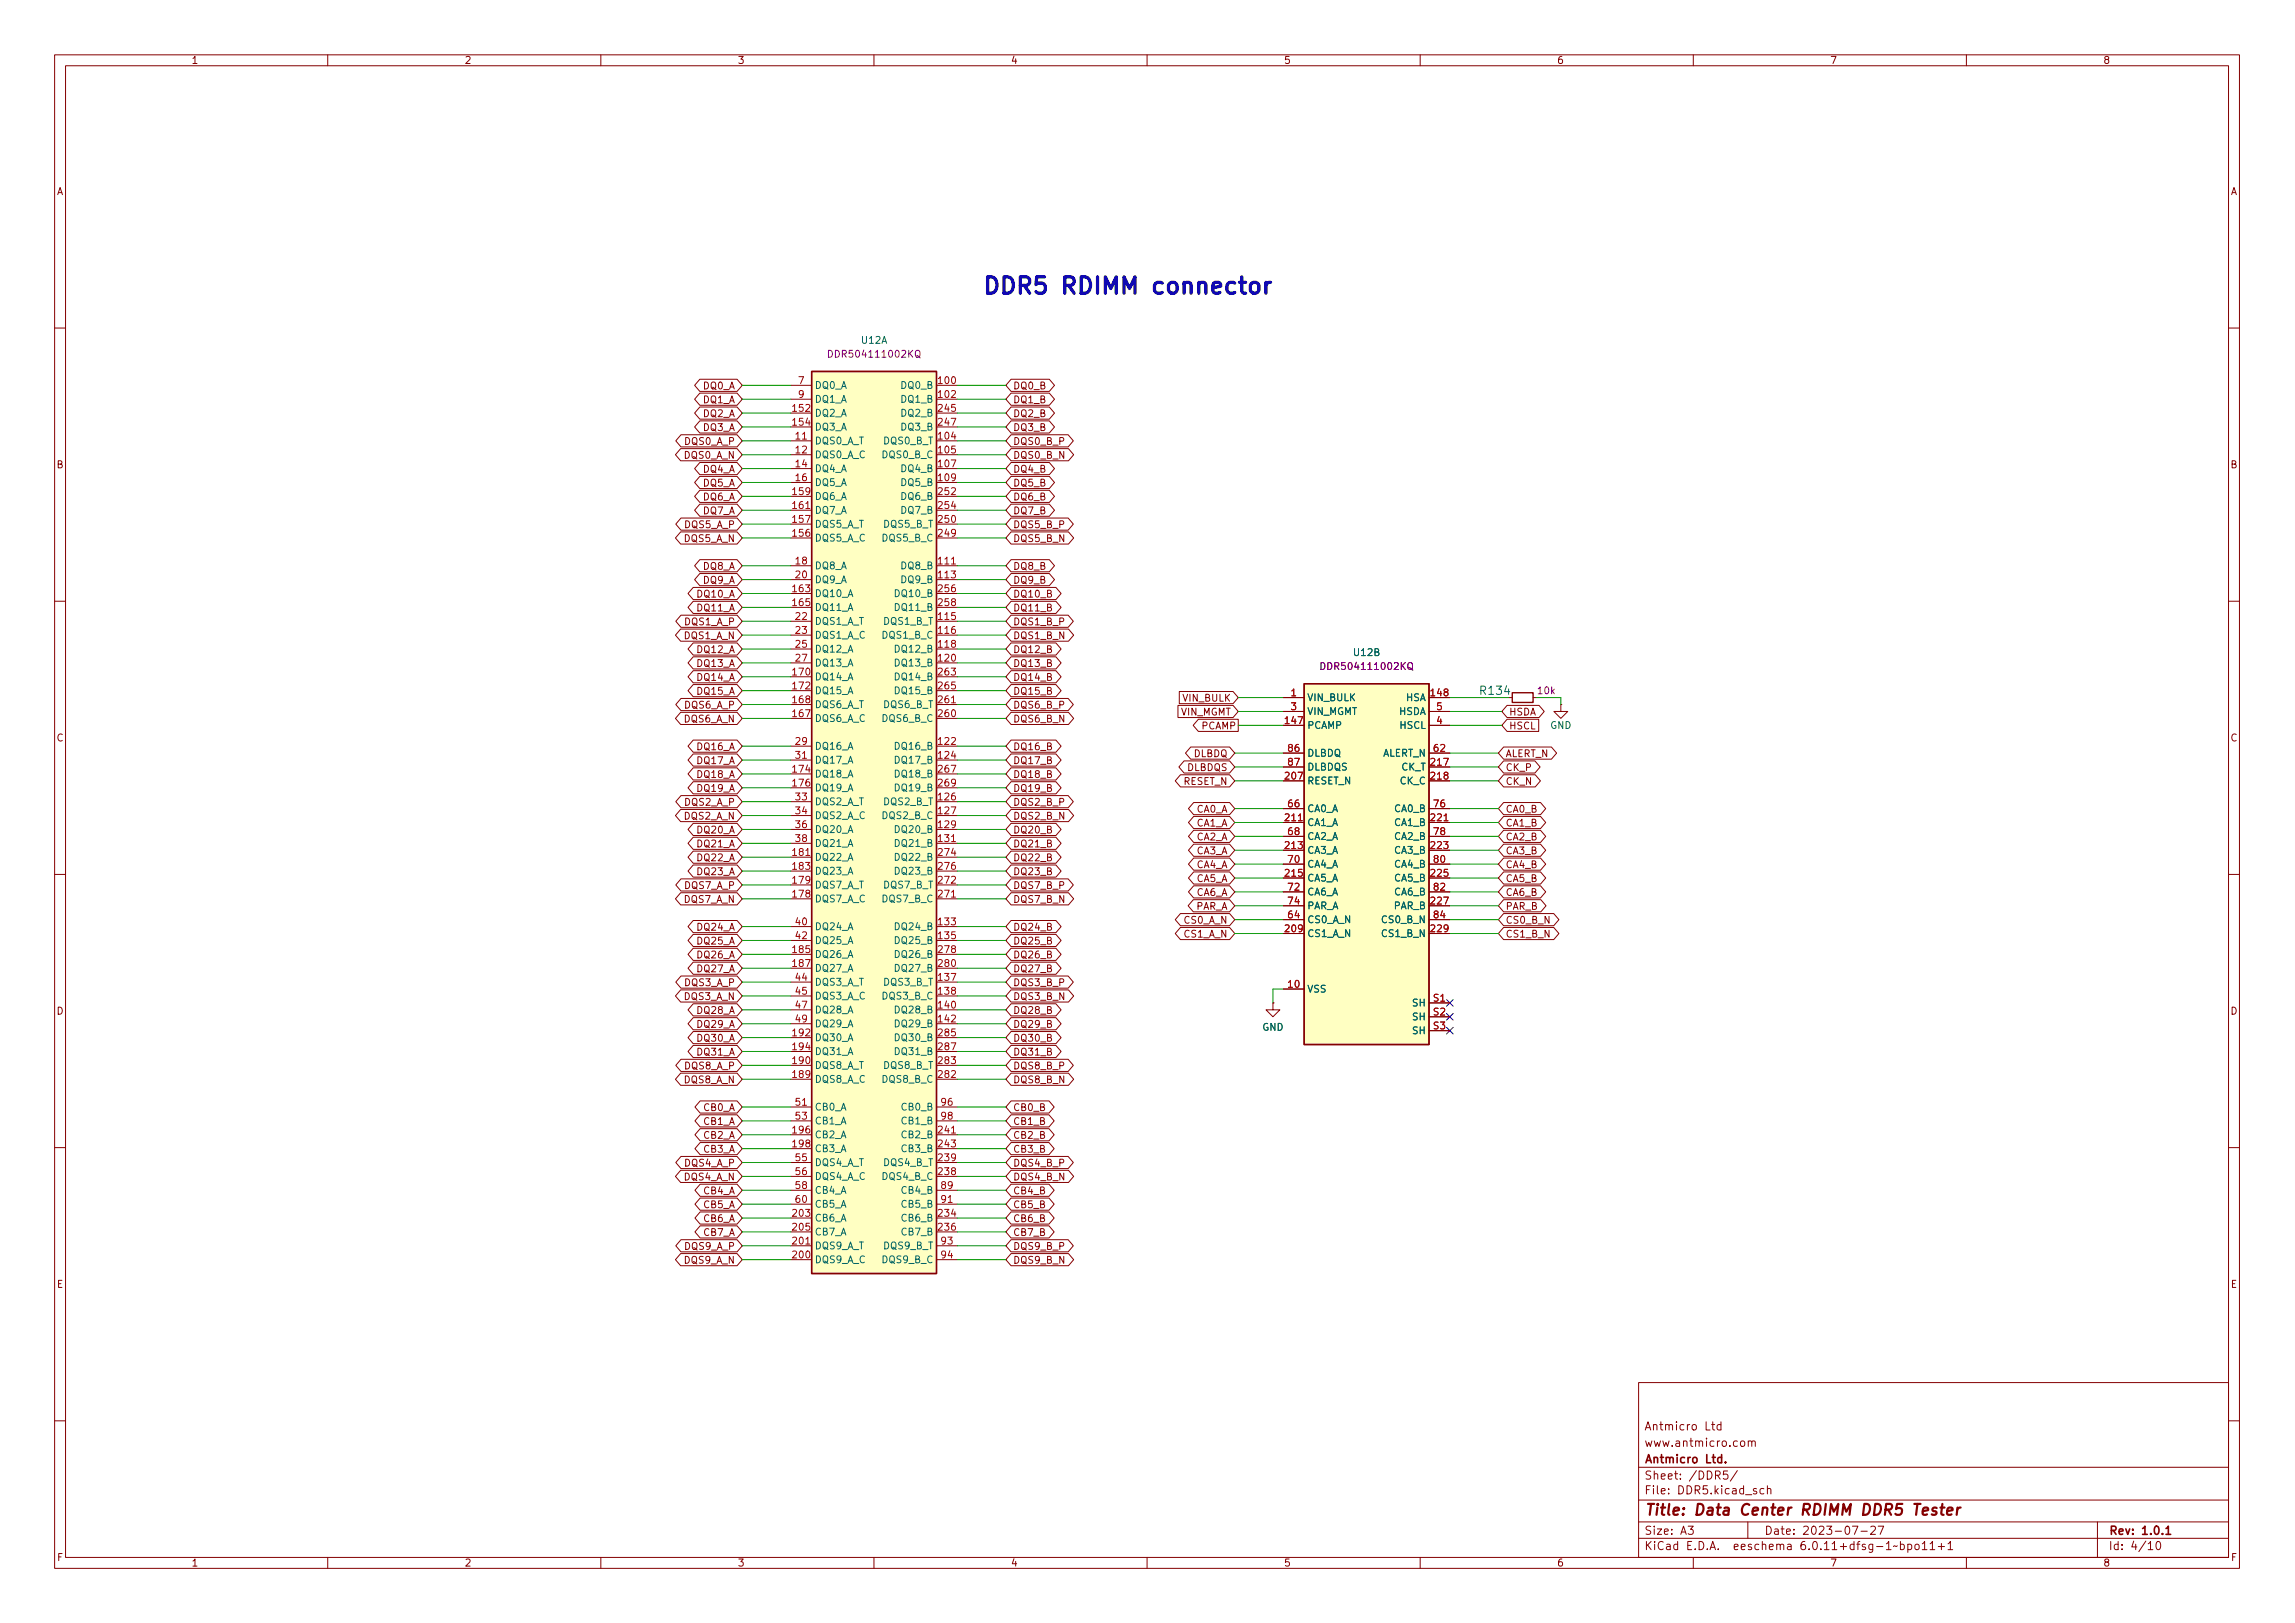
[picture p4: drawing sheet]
<svg xmlns="http://www.w3.org/2000/svg" width="420mm" height="297mm" viewBox="0 0 420 297" stroke-linecap="round" stroke-linejoin="round" font-family="sans-serif">
<defs><g id="words">
<g font-size="4.2" fill="#0000c2">
<text x="179.7" y="53.8">DDR5</text>
<text x="194.4" y="53.8">RDIMM</text>
<text x="211.6" y="53.8">connector</text>
</g>
<g font-size="2.8" fill="#840000">
<text x="301" y="277.9">Title:</text>
<text x="310.2" y="277.9">Data</text>
<text x="318.9" y="277.9">Center</text>
<text x="330.5" y="277.9">RDIMM DDR5</text>
<text x="351.8" y="277.9">Tester</text>
</g>
<text font-size="2.1" fill="#006464" x="270.7" y="127.6">R134</text>
<g font-size="2.1" fill="#840000">
<text x="301" y="262.2">Antmicro</text>
<text x="312.1" y="262.2">Ltd</text>
<text x="301" y="268.2">Antmicro</text>
<text x="301" y="265.2">www.antmicro.com</text>
<text x="312.2" y="268.2">Ltd.</text>
<text x="301" y="273.9">File:</text>
<text x="301" y="271.2">Sheet:</text>
<text x="307.4" y="273.9">DDR5.kicad_sch</text>
<text x="309.2" y="271.2">/DDR5/</text>
<text x="301" y="281.3">Size:</text>
<text x="307.6" y="281.3">A3</text>
<text x="323" y="281.3">Date:</text>
<text x="330" y="281.3">2023-07-27</text>
<text x="386" y="281.3">Rev:</text>
<text x="392.1" y="281.3">1.0.1</text>
<text x="301" y="284.1">KiCad</text>
<text x="308.7" y="284.1">E.D.A.</text>
<text x="317.6" y="284.1">eeschema</text>
<text x="330" y="284.1">6.0.11+dfsg-1~bpo11+1</text>
<text x="386" y="284.1">Id:</text>
<text x="390.1" y="284.1">4/10</text>
</g>
<g font-size="1.8" fill="#840000">
<text x="35" y="12.1">1</text>
<text x="85" y="12.1">2</text>
<text x="135" y="12.1">3</text>
<text x="185" y="12.1">4</text>
<text x="235" y="12.1">5</text>
<text x="285" y="12.1">6</text>
<text x="335" y="12.1">7</text>
<text x="385" y="12.1">8</text>
<text x="10.4" y="36.1">A</text>
<text x="408.4" y="36.1">A</text>
<text x="128.6" y="71.6">DQ0_A</text>
<text x="185.4" y="71.6">DQ0_B</text>
<text x="128.6" y="74.2">DQ1_A</text>
<text x="128.6" y="76.7">DQ2_A</text>
<text x="185.4" y="76.7">DQ2_B</text>
<text x="185.4" y="74.2">DQ1_B</text>
<text x="125.2" y="81.8">DQS0_A_P</text>
<text x="128.6" y="79.3">DQ3_A</text>
<text x="185.4" y="81.8">DQS0_B_P</text>
<text x="185.4" y="79.3">DQ3_B</text>
<text x="10.3" y="86.1">B</text>
<text x="125.1" y="84.3">DQS0_A_N</text>
<text x="128.6" y="89.4">DQ5_A</text>
<text x="128.6" y="86.9">DQ4_A</text>
<text x="185.4" y="89.4">DQ5_B</text>
<text x="185.4" y="84.3">DQS0_B_N</text>
<text x="185.4" y="86.9">DQ4_B</text>
<text x="408.3" y="86.1">B</text>
<text x="128.6" y="92">DQ6_A</text>
<text x="128.6" y="94.5">DQ7_A</text>
<text x="185.4" y="92">DQ6_B</text>
<text x="185.4" y="94.5">DQ7_B</text>
<text x="125.1" y="99.6">DQS5_A_N</text>
<text x="125.2" y="97">DQS5_A_P</text>
<text x="185.4" y="97">DQS5_B_P</text>
<text x="185.4" y="99.6">DQS5_B_N</text>
<text x="128.6" y="107.2">DQ9_A</text>
<text x="128.6" y="104.7">DQ8_A</text>
<text x="185.4" y="107.2">DQ9_B</text>
<text x="185.4" y="104.7">DQ8_B</text>
<text x="127.4" y="109.7">DQ10_A</text>
<text x="127.4" y="112.3">DQ11_A</text>
<text x="185.4" y="112.3">DQ11_B</text>
<text x="185.4" y="109.7">DQ10_B</text>
<text x="125.1" y="117.4">DQS1_A_N</text>
<text x="125.2" y="114.8">DQS1_A_P</text>
<text x="127.4" y="119.9">DQ12_A</text>
<text x="185.4" y="117.4">DQS1_B_N</text>
<text x="185.4" y="119.9">DQ12_B</text>
<text x="185.4" y="114.8">DQS1_B_P</text>
<text x="127.4" y="122.4">DQ13_A</text>
<text x="127.4" y="125">DQ14_A</text>
<text x="185.4" y="125">DQ14_B</text>
<text x="185.4" y="122.4">DQ13_B</text>
<text x="125.2" y="130.1">DQS6_A_P</text>
<text x="127.4" y="127.5">DQ15_A</text>
<text x="185.4" y="127.5">DQ15_B</text>
<text x="185.4" y="130.1">DQS6_B_P</text>
<text x="216.1" y="131.3">VIN_MGMT</text>
<text x="216.4" y="128.8">VIN_BULK</text>
<text x="276.2" y="131.3">HSDA</text>
<text x="10.3" y="136.1">C</text>
<text x="125.1" y="132.6">DQS6_A_N</text>
<text x="127.4" y="137.7">DQ16_A</text>
<text x="185.4" y="132.6">DQS6_B_N</text>
<text x="185.4" y="137.7">DQ16_B</text>
<text x="219.9" y="133.9">PCAMP</text>
<text x="276.2" y="133.9">HSCL</text>
<text x="408.3" y="136.1">C</text>
<text x="127.4" y="140.2">DQ17_A</text>
<text x="127.4" y="142.8">DQ18_A</text>
<text x="185.4" y="140.2">DQ17_B</text>
<text x="185.4" y="142.8">DQ18_B</text>
<text x="217.3" y="141.5">DLBDQS</text>
<text x="218.5" y="138.9">DLBDQ</text>
<text x="275.6" y="138.9">ALERT_N</text>
<text x="275.6" y="141.5">CK_P</text>
<text x="125.2" y="147.8">DQS2_A_P</text>
<text x="127.4" y="145.3">DQ19_A</text>
<text x="185.4" y="147.8">DQS2_B_P</text>
<text x="185.4" y="145.3">DQ19_B</text>
<text x="216.6" y="144">RESET_N</text>
<text x="219" y="149.1">CA0_A</text>
<text x="275.6" y="144">CK_N</text>
<text x="275.6" y="149.1">CA0_B</text>
<text x="125.1" y="150.4">DQS2_A_N</text>
<text x="127.4" y="152.9">DQ20_A</text>
<text x="127.4" y="155.5">DQ21_A</text>
<text x="185.4" y="155.5">DQ21_B</text>
<text x="185.4" y="152.9">DQ20_B</text>
<text x="185.4" y="150.4">DQS2_B_N</text>
<text x="219" y="151.6">CA1_A</text>
<text x="219" y="154.2">CA2_A</text>
<text x="275.6" y="151.6">CA1_B</text>
<text x="275.6" y="154.2">CA2_B</text>
<text x="127.4" y="158">DQ22_A</text>
<text x="127.4" y="160.5">DQ23_A</text>
<text x="185.4" y="160.5">DQ23_B</text>
<text x="185.4" y="158">DQ22_B</text>
<text x="219" y="161.8">CA5_A</text>
<text x="219" y="156.7">CA3_A</text>
<text x="219" y="159.3">CA4_A</text>
<text x="275.6" y="156.7">CA3_B</text>
<text x="275.6" y="159.3">CA4_B</text>
<text x="275.6" y="161.8">CA5_B</text>
<text x="125.1" y="165.6">DQS7_A_N</text>
<text x="125.2" y="163.1">DQS7_A_P</text>
<text x="185.4" y="163.1">DQS7_B_P</text>
<text x="185.4" y="165.6">DQS7_B_N</text>
<text x="219" y="166.9">PAR_A</text>
<text x="219" y="164.3">CA6_A</text>
<text x="275.6" y="164.3">CA6_B</text>
<text x="275.6" y="166.9">PAR_B</text>
<text x="127.4" y="170.7">DQ24_A</text>
<text x="127.4" y="173.2">DQ25_A</text>
<text x="185.4" y="170.7">DQ24_B</text>
<text x="185.4" y="173.2">DQ25_B</text>
<text x="216.6" y="172">CS1_A_N</text>
<text x="216.6" y="169.4">CS0_A_N</text>
<text x="275.6" y="169.4">CS0_B_N</text>
<text x="275.6" y="172">CS1_B_N</text>
<text x="127.4" y="175.8">DQ26_A</text>
<text x="127.4" y="178.3">DQ27_A</text>
<text x="185.4" y="175.8">DQ26_B</text>
<text x="185.4" y="178.3">DQ27_B</text>
<text x="125.1" y="183.4">DQS3_A_N</text>
<text x="125.2" y="180.9">DQS3_A_P</text>
<text x="127.4" y="185.9">DQ28_A</text>
<text x="185.4" y="183.4">DQS3_B_N</text>
<text x="185.4" y="180.9">DQS3_B_P</text>
<text x="185.4" y="185.9">DQ28_B</text>
<text x="10.3" y="186.1">D</text>
<text x="127.4" y="188.5">DQ29_A</text>
<text x="127.4" y="191">DQ30_A</text>
<text x="185.4" y="188.5">DQ29_B</text>
<text x="185.4" y="191">DQ30_B</text>
<text x="408.3" y="186.1">D</text>
<text x="125.2" y="196.1">DQS8_A_P</text>
<text x="127.4" y="193.6">DQ31_A</text>
<text x="185.4" y="193.6">DQ31_B</text>
<text x="185.4" y="196.1">DQS8_B_P</text>
<text x="125.1" y="198.6">DQS8_A_N</text>
<text x="128.7" y="203.7">CB0_A</text>
<text x="185.4" y="198.6">DQS8_B_N</text>
<text x="185.4" y="203.7">CB0_B</text>
<text x="128.7" y="206.3">CB1_A</text>
<text x="128.7" y="208.8">CB2_A</text>
<text x="185.4" y="208.8">CB2_B</text>
<text x="185.4" y="206.3">CB1_B</text>
<text x="125.2" y="213.9">DQS4_A_P</text>
<text x="128.7" y="211.3">CB3_A</text>
<text x="185.4" y="213.9">DQS4_B_P</text>
<text x="185.4" y="211.3">CB3_B</text>
<text x="125.1" y="216.4">DQS4_A_N</text>
<text x="128.7" y="221.5">CB5_A</text>
<text x="128.7" y="219">CB4_A</text>
<text x="185.4" y="216.4">DQS4_B_N</text>
<text x="185.4" y="219">CB4_B</text>
<text x="185.4" y="221.5">CB5_B</text>
<text x="128.7" y="226.6">CB7_A</text>
<text x="128.7" y="224">CB6_A</text>
<text x="185.4" y="224">CB6_B</text>
<text x="185.4" y="226.6">CB7_B</text>
<text x="125.1" y="231.7">DQS9_A_N</text>
<text x="125.2" y="229.1">DQS9_A_P</text>
<text x="185.4" y="229.1">DQS9_B_P</text>
<text x="185.4" y="231.7">DQS9_B_N</text>
<text x="10.3" y="236.1">E</text>
<text x="408.3" y="236.1">E</text>
<text x="10.4" y="286.1">F</text>
<text x="35" y="287.1">1</text>
<text x="85" y="287.1">2</text>
<text x="135" y="287.1">3</text>
<text x="185" y="287.1">4</text>
<text x="235" y="287.1">5</text>
<text x="285" y="287.1">6</text>
<text x="335" y="287.1">7</text>
<text x="385" y="287.1">8</text>
<text x="408.4" y="286.1">F</text>
</g>
<g font-size="1.8" fill="#840084">
<text x="151.3" y="65.8">DDR504111002KQ</text>
<text x="241.5" y="123">DDR504111002KQ</text>
<text x="281.3" y="127.4">10k</text>
</g>
<g font-size="1.8" fill="#006464">
<text x="157.5" y="63.3">U12A</text>
<text x="149.1" y="71.5">DQ0_A</text>
<text x="164.7" y="71.5">DQ0_B</text>
<text x="149.1" y="76.6">DQ2_A</text>
<text x="149.1" y="74.1">DQ1_A</text>
<text x="164.7" y="74.1">DQ1_B</text>
<text x="164.7" y="76.6">DQ2_B</text>
<text x="149.1" y="81.7">DQS0_A_T</text>
<text x="149.1" y="79.2">DQ3_A</text>
<text x="161.6" y="81.7">DQS0_B_T</text>
<text x="164.7" y="79.2">DQ3_B</text>
<text x="149.1" y="84.2">DQS0_A_C</text>
<text x="149.1" y="86.8">DQ4_A</text>
<text x="149.1" y="89.3">DQ5_A</text>
<text x="161.3" y="84.2">DQS0_B_C</text>
<text x="164.7" y="86.8">DQ4_B</text>
<text x="164.7" y="89.3">DQ5_B</text>
<text x="149.1" y="91.9">DQ6_A</text>
<text x="149.1" y="94.4">DQ7_A</text>
<text x="164.7" y="91.9">DQ6_B</text>
<text x="164.7" y="94.4">DQ7_B</text>
<text x="149.1" y="99.5">DQS5_A_C</text>
<text x="149.1" y="96.9">DQS5_A_T</text>
<text x="161.3" y="99.5">DQS5_B_C</text>
<text x="161.6" y="96.9">DQS5_B_T</text>
<text x="149.1" y="104.6">DQ8_A</text>
<text x="149.1" y="107.1">DQ9_A</text>
<text x="164.7" y="104.6">DQ8_B</text>
<text x="164.7" y="107.1">DQ9_B</text>
<text x="149.1" y="109.6">DQ10_A</text>
<text x="149.1" y="112.2">DQ11_A</text>
<text x="163.5" y="109.6">DQ10_B</text>
<text x="163.5" y="112.2">DQ11_B</text>
<text x="149.1" y="114.7">DQS1_A_T</text>
<text x="149.1" y="117.3">DQS1_A_C</text>
<text x="149.1" y="119.8">DQ12_A</text>
<text x="161.3" y="117.3">DQS1_B_C</text>
<text x="161.6" y="114.7">DQS1_B_T</text>
<text x="163.5" y="119.8">DQ12_B</text>
<text x="149.1" y="124.9">DQ14_A</text>
<text x="149.1" y="122.3">DQ13_A</text>
<text x="163.5" y="122.3">DQ13_B</text>
<text x="163.5" y="124.9">DQ14_B</text>
<text x="247.6" y="120.4">U12B</text>
<text x="149.1" y="130">DQS6_A_T</text>
<text x="149.1" y="127.4">DQ15_A</text>
<text x="161.6" y="130">DQS6_B_T</text>
<text x="163.5" y="127.4">DQ15_B</text>
<text x="239.3" y="128.7">VIN_BULK</text>
<text x="239.3" y="131.2">VIN_MGMT</text>
<text x="256.1" y="131.2">HSDA</text>
<text x="257.3" y="128.7">HSA</text>
<text x="149.1" y="132.5">DQS6_A_C</text>
<text x="149.1" y="137.6">DQ16_A</text>
<text x="161.3" y="132.5">DQS6_B_C</text>
<text x="163.5" y="137.6">DQ16_B</text>
<text x="239.3" y="133.8">PCAMP</text>
<text x="256.1" y="133.8">HSCL</text>
<text x="283.7" y="133.8">GND</text>
<text x="149.1" y="142.7">DQ18_A</text>
<text x="149.1" y="140.1">DQ17_A</text>
<text x="163.5" y="140.1">DQ17_B</text>
<text x="163.5" y="142.7">DQ18_B</text>
<text x="239.3" y="143.9">RESET_N</text>
<text x="239.3" y="138.9">DLBDQ</text>
<text x="239.3" y="141.4">DLBDQS</text>
<text x="253.2" y="138.9">ALERT_N</text>
<text x="256.2" y="143.9">CK_C</text>
<text x="256.5" y="141.4">CK_T</text>
<text x="149.1" y="145.2">DQ19_A</text>
<text x="149.1" y="147.7">DQS2_A_T</text>
<text x="161.6" y="147.7">DQS2_B_T</text>
<text x="163.5" y="145.2">DQ19_B</text>
<text x="239.3" y="149">CA0_A</text>
<text x="255.2" y="149">CA0_B</text>
<text x="149.1" y="150.3">DQS2_A_C</text>
<text x="149.1" y="152.8">DQ20_A</text>
<text x="149.1" y="155.4">DQ21_A</text>
<text x="161.3" y="150.3">DQS2_B_C</text>
<text x="163.5" y="152.8">DQ20_B</text>
<text x="163.5" y="155.4">DQ21_B</text>
<text x="239.3" y="151.6">CA1_A</text>
<text x="239.3" y="154.1">CA2_A</text>
<text x="255.2" y="151.6">CA1_B</text>
<text x="255.2" y="154.1">CA2_B</text>
<text x="149.1" y="157.9">DQ22_A</text>
<text x="149.1" y="160.4">DQ23_A</text>
<text x="163.5" y="157.9">DQ22_B</text>
<text x="163.5" y="160.4">DQ23_B</text>
<text x="239.3" y="156.6">CA3_A</text>
<text x="239.3" y="161.7">CA5_A</text>
<text x="239.3" y="159.2">CA4_A</text>
<text x="255.2" y="156.6">CA3_B</text>
<text x="255.2" y="161.7">CA5_B</text>
<text x="255.2" y="159.2">CA4_B</text>
<text x="149.1" y="165.5">DQS7_A_C</text>
<text x="149.1" y="163">DQS7_A_T</text>
<text x="161.3" y="165.5">DQS7_B_C</text>
<text x="161.6" y="163">DQS7_B_T</text>
<text x="239.3" y="164.3">CA6_A</text>
<text x="239.3" y="166.8">PAR_A</text>
<text x="255.1" y="166.8">PAR_B</text>
<text x="255.2" y="164.3">CA6_B</text>
<text x="149.1" y="170.6">DQ24_A</text>
<text x="149.1" y="173.1">DQ25_A</text>
<text x="163.5" y="170.6">DQ24_B</text>
<text x="163.5" y="173.1">DQ25_B</text>
<text x="239.3" y="171.9">CS1_A_N</text>
<text x="239.3" y="169.3">CS0_A_N</text>
<text x="252.7" y="171.9">CS1_B_N</text>
<text x="252.7" y="169.3">CS0_B_N</text>
<text x="149.1" y="175.7">DQ26_A</text>
<text x="149.1" y="178.2">DQ27_A</text>
<text x="163.5" y="175.7">DQ26_B</text>
<text x="163.5" y="178.2">DQ27_B</text>
<text x="149.1" y="180.8">DQS3_A_T</text>
<text x="149.1" y="183.3">DQS3_A_C</text>
<text x="149.1" y="185.8">DQ28_A</text>
<text x="161.3" y="183.3">DQS3_B_C</text>
<text x="161.6" y="180.8">DQS3_B_T</text>
<text x="163.5" y="185.8">DQ28_B</text>
<text x="239.3" y="182">VSS</text>
<text x="258.4" y="184.6">SH</text>
<text x="149.1" y="190.9">DQ30_A</text>
<text x="149.1" y="188.4">DQ29_A</text>
<text x="163.5" y="188.4">DQ29_B</text>
<text x="163.5" y="190.9">DQ30_B</text>
<text x="231" y="189">GND</text>
<text x="258.4" y="187.1">SH</text>
<text x="258.4" y="189.7">SH</text>
<text x="149.1" y="196">DQS8_A_T</text>
<text x="149.1" y="193.5">DQ31_A</text>
<text x="161.6" y="196">DQS8_B_T</text>
<text x="163.5" y="193.5">DQ31_B</text>
<text x="149.1" y="198.5">DQS8_A_C</text>
<text x="149.1" y="203.6">CB0_A</text>
<text x="161.3" y="198.5">DQS8_B_C</text>
<text x="164.8" y="203.6">CB0_B</text>
<text x="149.1" y="208.7">CB2_A</text>
<text x="149.1" y="206.2">CB1_A</text>
<text x="164.8" y="208.7">CB2_B</text>
<text x="164.8" y="206.2">CB1_B</text>
<text x="149.1" y="211.2">CB3_A</text>
<text x="149.1" y="213.8">DQS4_A_T</text>
<text x="161.6" y="213.8">DQS4_B_T</text>
<text x="164.8" y="211.2">CB3_B</text>
<text x="149.1" y="216.3">DQS4_A_C</text>
<text x="149.1" y="218.9">CB4_A</text>
<text x="149.1" y="221.4">CB5_A</text>
<text x="161.3" y="216.3">DQS4_B_C</text>
<text x="164.8" y="218.9">CB4_B</text>
<text x="164.8" y="221.4">CB5_B</text>
<text x="149.1" y="223.9">CB6_A</text>
<text x="149.1" y="226.5">CB7_A</text>
<text x="164.8" y="223.9">CB6_B</text>
<text x="164.8" y="226.5">CB7_B</text>
<text x="149.1" y="231.6">DQS9_A_C</text>
<text x="149.1" y="229">DQS9_A_T</text>
<text x="161.3" y="231.6">DQS9_B_C</text>
<text x="161.6" y="229">DQS9_B_T</text>
</g>
<g font-size="1.8" fill="#a90000">
<text x="146" y="70.3">7</text>
<text x="171.5" y="70.3">100</text>
<text x="144.8" y="75.3">152</text>
<text x="144.8" y="77.9">154</text>
<text x="146" y="72.8">9</text>
<text x="171.5" y="72.8">102</text>
<text x="171.5" y="75.3">245</text>
<text x="171.5" y="77.9">247</text>
<text x="145.4" y="80.4">11</text>
<text x="145.4" y="83">12</text>
<text x="171.5" y="80.4">104</text>
<text x="171.5" y="83">105</text>
<text x="145.4" y="85.5">14</text>
<text x="145.4" y="88">16</text>
<text x="171.5" y="85.5">107</text>
<text x="171.5" y="88">109</text>
<text x="144.8" y="95.7">157</text>
<text x="144.8" y="90.6">159</text>
<text x="144.8" y="93.1">161</text>
<text x="171.5" y="95.7">250</text>
<text x="171.5" y="90.6">252</text>
<text x="171.5" y="93.1">254</text>
<text x="144.8" y="98.2">156</text>
<text x="171.5" y="98.2">249</text>
<text x="145.4" y="103.3">18</text>
<text x="145.4" y="105.8">20</text>
<text x="171.5" y="103.3">111</text>
<text x="171.5" y="105.8">113</text>
<text x="144.8" y="108.4">163</text>
<text x="144.8" y="110.9">165</text>
<text x="145.4" y="113.4">22</text>
<text x="171.5" y="113.4">115</text>
<text x="171.5" y="108.4">256</text>
<text x="171.5" y="110.9">258</text>
<text x="145.4" y="116">23</text>
<text x="145.4" y="118.5">25</text>
<text x="171.5" y="116">116</text>
<text x="171.5" y="118.5">118</text>
<text x="144.8" y="123.6">170</text>
<text x="145.4" y="121.1">27</text>
<text x="171.5" y="121.1">120</text>
<text x="171.5" y="123.6">263</text>
<text x="144.8" y="131.2">167</text>
<text x="144.8" y="128.7">168</text>
<text x="144.8" y="126.1">172</text>
<text x="171.5" y="131.2">260</text>
<text x="171.5" y="128.7">261</text>
<text x="171.5" y="126.1">265</text>
<text x="236.2" y="127.4">1</text>
<text x="236.2" y="130">3</text>
<text x="261.6" y="127.4">148</text>
<text x="262.8" y="130">5</text>
<text x="145.4" y="136.3">29</text>
<text x="171.5" y="136.3">122</text>
<text x="235" y="132.5">147</text>
<text x="235.6" y="137.6">86</text>
<text x="262.2" y="137.6">62</text>
<text x="262.8" y="132.5">4</text>
<text x="144.8" y="141.4">174</text>
<text x="144.8" y="143.9">176</text>
<text x="145.4" y="138.8">31</text>
<text x="171.5" y="138.8">124</text>
<text x="171.5" y="141.4">267</text>
<text x="171.5" y="143.9">269</text>
<text x="235" y="142.7">207</text>
<text x="235.6" y="140.1">87</text>
<text x="261.6" y="140.1">217</text>
<text x="261.6" y="142.7">218</text>
<text x="145.4" y="146.5">33</text>
<text x="145.4" y="149">34</text>
<text x="171.5" y="146.5">126</text>
<text x="171.5" y="149">127</text>
<text x="235.6" y="147.7">66</text>
<text x="262.2" y="147.7">76</text>
<text x="145.4" y="151.5">36</text>
<text x="145.4" y="154.1">38</text>
<text x="171.5" y="151.5">129</text>
<text x="171.5" y="154.1">131</text>
<text x="235" y="150.3">211</text>
<text x="235" y="155.4">213</text>
<text x="235.6" y="152.8">68</text>
<text x="261.6" y="150.3">221</text>
<text x="261.6" y="155.4">223</text>
<text x="262.2" y="152.8">78</text>
<text x="144.8" y="161.7">179</text>
<text x="144.8" y="156.6">181</text>
<text x="144.8" y="159.2">183</text>
<text x="171.5" y="161.7">272</text>
<text x="171.5" y="156.6">274</text>
<text x="171.5" y="159.2">276</text>
<text x="235" y="160.4">215</text>
<text x="235.6" y="157.9">70</text>
<text x="261.6" y="160.4">225</text>
<text x="262.2" y="157.9">80</text>
<text x="144.8" y="164.2">178</text>
<text x="171.5" y="164.2">271</text>
<text x="235.6" y="163">72</text>
<text x="235.6" y="165.5">74</text>
<text x="261.6" y="165.5">227</text>
<text x="262.2" y="163">82</text>
<text x="145.4" y="169.3">40</text>
<text x="145.4" y="171.9">42</text>
<text x="171.5" y="169.3">133</text>
<text x="171.5" y="171.9">135</text>
<text x="235" y="170.6">209</text>
<text x="235.6" y="168.1">64</text>
<text x="261.6" y="170.6">229</text>
<text x="262.2" y="168.1">84</text>
<text x="144.8" y="174.4">185</text>
<text x="144.8" y="176.9">187</text>
<text x="145.4" y="179.5">44</text>
<text x="171.5" y="179.5">137</text>
<text x="171.5" y="174.4">278</text>
<text x="171.5" y="176.9">280</text>
<text x="145.4" y="182">45</text>
<text x="145.4" y="184.6">47</text>
<text x="171.5" y="182">138</text>
<text x="171.5" y="184.6">140</text>
<text x="235.6" y="180.8">10</text>
<text x="262.2" y="183.3">S1</text>
<text x="262.2" y="185.8">S2</text>
<text x="144.8" y="189.6">192</text>
<text x="145.4" y="187.1">49</text>
<text x="171.5" y="187.1">142</text>
<text x="171.5" y="189.6">285</text>
<text x="262.2" y="188.4">S3</text>
<text x="144.8" y="197.3">189</text>
<text x="144.8" y="194.7">190</text>
<text x="144.8" y="192.2">194</text>
<text x="171.5" y="197.3">282</text>
<text x="171.5" y="194.7">283</text>
<text x="171.5" y="192.2">287</text>
<text x="145.4" y="202.3">51</text>
<text x="172.1" y="202.3">96</text>
<text x="144.8" y="207.4">196</text>
<text x="144.8" y="210">198</text>
<text x="145.4" y="204.9">53</text>
<text x="171.5" y="207.4">241</text>
<text x="171.5" y="210">243</text>
<text x="172.1" y="204.9">98</text>
<text x="145.4" y="212.5">55</text>
<text x="145.4" y="215">56</text>
<text x="171.5" y="215">238</text>
<text x="171.5" y="212.5">239</text>
<text x="145.4" y="217.6">58</text>
<text x="145.4" y="220.1">60</text>
<text x="172.1" y="217.6">89</text>
<text x="172.1" y="220.1">91</text>
<text x="144.8" y="227.7">201</text>
<text x="144.8" y="222.7">203</text>
<text x="144.8" y="225.2">205</text>
<text x="171.5" y="222.7">234</text>
<text x="171.5" y="225.2">236</text>
<text x="172.1" y="227.7">93</text>
<text x="144.8" y="230.3">200</text>
<text x="172.1" y="230.3">94</text>
</g>
</g></defs>
<g fill="none" stroke="#840000" stroke-width=".18">
<path d="M10 10h400v277h-400zM12 12h396v273h-396zM60 10v2M110 10v2M160 10v2M210 10v2M260 10v2M310 10v2M360 10v2M10 60h2M124.7 79.6h10.2l1 1.1-1 1.1h-10.2l-1-1.1zM128.1 77h6.8l1 1.1-1 1.2h-6.8l-.9-1.2z"/>
<path d="M128.1 72h6.8l1 1.1-1 1.1h-6.8l-.9-1.1zM128.1 69.4h6.8l1 1.1-1 1.1h-6.8l-.9-1.1zM128.1 74.5h6.8l1 1.1-1 1.1h-6.8l-.9-1.1zM144.8 70.5h3.8M144.8 73.1h3.8M144.8 75.6h3.8M144.8 78.1h3.8M171.4 70.5h3.9M171.4 73.1h3.9M171.4 75.6h3.9M171.4 78.1h3.9M185.1 74.5h7l1 1.1-1 1.1h-7l-1-1.1z"/>
<path d="M185.1 72h7l1 1.1-1 1.1h-7l-1-1.1zM185.1 79.6h10.5l.9 1.1-.9 1.1h-10.5l-1-1.1zM185.1 77h7l1 1.1-1 1.2h-7l-1-1.2zM185.1 69.4h7l1 1.1-1 1.1h-7l-1-1.1zM408 60h2M124.6 97.4h10.3l1 1.1-1 1.1h-10.3l-.9-1.1zM124.6 82.1h10.3l1 1.1-1 1.1h-10.3l-.9-1.1zM124.7 94.8h10.2l1 1.1-1 1.1h-10.2l-1-1.1zM128.1 89.7h6.8l1 1.1-1 1.2h-6.8l-.9-1.2zM128.1 92.3h6.8l1 1.1-1 1.1h-6.8l-.9-1.1zM128.1 87.2h6.8l1 1.1-1 1.1h-6.8l-.9-1.1zM128.1 84.7h6.8l1 1.1-1 1.1h-6.8l-.9-1.1z"/>
<path d="M144.8 80.7h3.8M144.8 83.2h3.8M144.8 85.8h3.8M144.8 88.3h3.8M144.8 98.5h3.8M144.8 95.9h3.8M144.8 90.8h3.8M144.8 93.4h3.8M171.4 80.7h3.9M171.4 83.2h3.9M171.4 85.8h3.9M171.4 88.3h3.9"/>
<path d="M171.4 98.5h3.9M171.4 95.9h3.9M171.4 90.8h3.9M171.4 93.4h3.9M185.1 89.7h7l1 1.1-1 1.2h-7l-1-1.2zM185.1 87.2h7l1 1.1-1 1.1h-7l-1-1.1zM185.1 82.1h10.5l1 1.1-1 1.1h-10.5l-1-1.1zM185.1 84.7h7l1 1.1-1 1.1h-7l-1-1.1zM185.1 94.8h10.5l.9 1.1-.9 1.1h-10.5l-1-1.1zM185.1 92.3h7l1 1.1-1 1.1h-7l-1-1.1zM185.1 97.4h10.5l1 1.1-1 1.1h-10.5l-1-1.1zM10 110h2"/>
<path d="M124.6 115.1h10.3l1 1.1-1 1.2h-10.3l-.9-1.2zM124.7 112.6h10.2l1 1.1-1 1.1h-10.2l-1-1.1zM126.9 117.7h8l1 1.1-1 1.1h-8l-.9-1.1zM126.9 107.5h8l1 1.1-1 1.1h-8l-.9-1.1zM126.9 110.1h8l1 1.1-1 1.1h-8l-.9-1.1zM128.1 105h6.8l1 1.1-1 1.1h-6.8l-.9-1.1zM128.1 102.4h6.8l1 1.1-1 1.2h-6.8l-.9-1.2zM144.8 103.5h3.8M144.8 106.1h3.8M144.8 113.7h3.8M144.8 116.2h3.8M144.8 118.8h3.8"/>
<path d="M144.8 108.6h3.8M144.8 111.2h3.8M171.4 103.5h3.9M171.4 106.1h3.9M171.4 113.7h3.9M171.4 116.2h3.9M171.4 118.8h3.9M171.4 108.6h3.9M171.4 111.2h3.9M185.1 115.1h10.5l1 1.1-1 1.2h-10.5l-1-1.2zM185.1 110.1h8.2l1 1.1-1 1.1h-8.2l-1-1.1zM185.1 117.7h8.2l1 1.1-1 1.1h-8.2l-1-1.1z"/>
<path d="M185.1 112.6h10.5l.9 1.1-.9 1.1h-10.5l-1-1.1zM185.1 107.5h8.2l1 1.1-1 1.1h-8.2l-1-1.1zM185.1 105h7l1 1.1-1 1.1h-7l-1-1.1zM185.1 102.4h7l1 1.1-1 1.2h-7l-1-1.2zM408 110h2M124.6 130.4h10.3l1 1.1-1 1.1h-10.3l-.9-1.1zM124.7 127.8h10.2l1 1.1-1 1.2h-10.2l-1-1.2zM126.9 125.3h8l1 1.1-1 1.1h-8l-.9-1.1zM126.9 120.2h8l1 1.1-1 1.1h-8l-.9-1.1zM126.9 138h8l1 1.1-1 1.1h-8l-.9-1.1zM126.9 122.8h8l1 1.1-1 1.1h-8l-.9-1.1zM126.9 135.5h8l1 1.1-1 1.1h-8l-.9-1.1z"/>
<path d="M144.8 121.3h3.8M144.8 136.6h3.8M144.8 139.1h3.8M144.8 131.5h3.8M144.8 128.9h3.8M144.8 123.9h3.8M144.8 126.4h3.8M171.4 121.3h3.9M171.4 136.6h3.9M171.4 139.1h3.9M171.4 131.5h3.9M171.4 128.9h3.9"/>
<path d="M171.4 123.9h3.9M171.4 126.4h3.9M185.1 125.3h8.2l1 1.1-1 1.1h-8.2l-1-1.1zM185.1 127.8h10.5l.9 1.1-.9 1.2h-10.5l-1-1.2zM185.1 122.8h8.2l1 1.1-1 1.1h-8.2l-1-1.1zM185.1 130.4h10.5l1 1.1-1 1.1h-10.5l-1-1.1zM185.1 138h8.2l1 1.1-1 1.1h-8.2l-1-1.1zM185.1 135.5h8.2l1 1.1-1 1.1h-8.2l-1-1.1zM185.1 120.2h8.2l1 1.1-1 1.1h-8.2l-1-1.1zM215.7 129.1h10l1 1.1-1 1.1h-10zM215.9 126.6h9.8l1 1.1-1 1.1h-9.8zM216.8 139.3h8.3l1 1.1-1 1.1h-8.3l-1-1.1z"/>
<path d="M218 136.7h7.1l1 1.1-1 1.1h-7.1l-1-1.1zM219.4 131.6h7.3v2.3h-7.3l-1-1.1zM234.9 127.7h3.9M234.9 132.8h3.9M234.9 130.2h3.9M234.9 137.8h3.9M261.6 127.7h3.8M261.6 132.8h3.8M261.6 130.2h3.8M261.6 137.8h3.8M275.3 136.7h8.7l1 1.1-1 1.1h-8.7l-1-1.1zM275.3 139.3h5.7l1 1.1-1 1.1h-5.7l-1-1.1z"/>
<path d="M275.9 131.6h5.8v2.3h-5.8l-.9-1.1zM275.9 129.1h5.9l.9 1.1-.9 1.1h-5.9l-.9-1.1zM276.2 127.7h.7M280.7 127.7h.6M285.7 128.9v1.3h1.3l-1.3 1.3-1.2-1.3h1.2M285.7 128.9h.1M124.6 148.2h10.3l1 1.1-1 1.1h-10.3l-.9-1.1zM124.7 145.6h10.2l1 1.1-1 1.1h-10.2l-1-1.1zM126.9 143.1h8l1 1.1-1 1.1h-8l-.9-1.1zM126.9 140.5h8l1 1.1-1 1.2h-8l-.9-1.2zM126.9 150.7h8l1 1.1-1 1.1h-8l-.9-1.1zM126.9 153.2h8l1 1.1-1 1.2h-8l-.9-1.2z"/>
<path d="M126.9 155.8h8l1 1.1-1 1.1h-8l-.9-1.1zM126.9 158.3h8l1 1.1-1 1.1h-8l-.9-1.1zM144.8 146.7h3.8M144.8 149.3h3.8M144.8 151.8h3.8M144.8 154.3h3.8M144.8 141.6h3.8M144.8 144.2h3.8M144.8 156.9h3.8M144.8 159.4h3.8M171.4 146.7h3.9M171.4 149.3h3.9"/>
<path d="M171.4 151.8h3.9M171.4 154.3h3.9M171.4 141.6h3.9M171.4 144.2h3.9M171.4 156.9h3.9M171.4 159.4h3.9M185.1 158.3h8.2l1 1.1-1 1.1h-8.2l-1-1.1zM185.1 153.2h8.2l1 1.1-1 1.2h-8.2l-1-1.2zM185.1 150.7h8.2l1 1.1-1 1.1h-8.2l-1-1.1zM185.1 145.6h10.5l.9 1.1-.9 1.1h-10.5l-1-1.1zM185.1 148.2h10.5l1 1.1-1 1.1h-10.5l-1-1.1zM185.1 155.8h8.2l1 1.1-1 1.1h-8.2l-1-1.1z"/>
<path d="M185.1 140.5h8.2l1 1.1-1 1.2h-8.2l-1-1.2zM185.1 143.1h8.2l1 1.1-1 1.1h-8.2l-1-1.1zM216.1 141.8h9l1 1.1-1 1.1h-9l-.9-1.1zM218.5 149.4h6.6l1 1.1-1 1.1h-6.6l-.9-1.1zM218.5 146.9h6.6l1 1.1-1 1.1h-6.6l-.9-1.1zM218.5 159.6h6.6l1 1.1-1 1.1h-6.6l-.9-1.1zM218.5 154.5h6.6l1 1.1-1 1.1h-6.6l-.9-1.1zM218.5 152h6.6l1 1.1-1 1.1h-6.6l-.9-1.1zM218.5 157h6.6l1 1.2-1 1.1h-6.6l-.9-1.1zM234.9 142.9h3.9M234.9 150.5h3.9M234.9 155.6h3.9"/>
<path d="M234.9 140.4h3.9M234.9 148h3.9M234.9 153.1h3.9M234.9 158.2h3.9M261.6 142.9h3.8M261.6 150.5h3.8M261.6 155.6h3.8M261.6 140.4h3.8M261.6 148h3.8M261.6 153.1h3.8M261.6 158.2h3.8M275.3 149.4h6.7l1 1.1-1 1.1h-6.7l-1-1.1z"/>
<path d="M275.3 141.8h5.8l.9 1.1-.9 1.1h-5.8l-1-1.1zM275.3 146.9h6.7l1 1.1-1 1.1h-6.7l-1-1.1zM275.3 152h6.7l1 1.1-1 1.1h-6.7l-1-1.1zM275.3 154.5h6.7l1 1.1-1 1.1h-6.7l-1-1.1zM275.3 157h6.7l1 1.2-1 1.1h-6.7l-1-1.1zM275.3 159.6h6.7l1 1.1-1 1.1h-6.7l-1-1.1zM10 160h2M124.6 163.4h10.3l1 1.1-1 1.1h-10.3l-.9-1.1zM124.7 178.6h10.2l1 1.1-1 1.2h-10.2l-1-1.2zM124.7 160.9h10.2l1 1.1-1 1.1h-10.2l-1-1.1zM126.9 173.6h8l1 1.1-1 1.1h-8l-.9-1.1zM126.9 176.1h8l1 1.1-1 1.1h-8l-.9-1.1z"/>
<path d="M126.9 168.5h8l1 1.1-1 1.1h-8l-.9-1.1zM126.9 171h8l1 1.1-1 1.1h-8l-.9-1.1zM144.8 169.6h3.8M144.8 172.1h3.8M144.8 179.7h3.8M144.8 164.5h3.8M144.8 162h3.8M144.8 174.7h3.8M144.8 177.2h3.8M171.4 169.6h3.9M171.4 172.1h3.9M171.4 179.7h3.9"/>
<path d="M171.4 164.5h3.9M171.4 162h3.9M171.4 174.7h3.9M171.4 177.2h3.9M185.1 160.9h10.5l.9 1.1-.9 1.1h-10.5l-1-1.1zM185.1 168.5h8.2l1 1.1-1 1.1h-8.2l-1-1.1zM185.1 163.4h10.5l1 1.1-1 1.1h-10.5l-1-1.1zM185.1 173.6h8.2l1 1.1-1 1.1h-8.2l-1-1.1zM185.1 171h8.2l1 1.1-1 1.1h-8.2l-1-1.1zM185.1 176.1h8.2l1 1.1-1 1.1h-8.2l-1-1.1zM185.1 178.6h10.5l.9 1.1-.9 1.2h-10.5l-1-1.2zM216.1 169.7h9l1 1.2-1 1.1h-9l-.9-1.1z"/>
<path d="M216.1 167.2h9l1 1.1-1 1.1h-9l-.9-1.1zM218.5 164.7h6.6l1 1.1-1 1.1h-6.6l-1-1.1zM218.5 162.1h6.6l1 1.1-1 1.1h-6.6l-.9-1.1zM234.9 170.9h3.9M234.9 160.7h3.9M234.9 165.8h3.9M234.9 168.3h3.9M234.9 163.2h3.9M261.6 170.9h3.8M261.6 160.7h3.8M261.6 165.8h3.8M261.6 168.3h3.8"/>
<path d="M261.6 163.2h3.8M275.3 167.2h9.1l1 1.1-1 1.1h-9.1l-1-1.1zM275.3 162.1h6.7l1 1.1-1 1.1h-6.7l-1-1.1zM275.3 169.7h9.1l1 1.2-1 1.1h-9.1l-1-1.1zM275.3 164.7h6.8l.9 1.1-.9 1.1h-6.8l-1-1.1zM408 160h2M124.6 196.4h10.3l1 1.1-1 1.1h-10.3l-.9-1.1zM124.6 181.2h10.3l1 1.1-1 1.1h-10.3l-.9-1.1zM124.7 193.9h10.2l1 1.1-1 1.1h-10.2l-1-1.1zM126.9 186.3h8l1 1.1-1 1.1h-8l-.9-1.1zM126.9 188.8h8l1 1.1-1 1.1h-8l-.9-1.1zM126.9 191.3h8l1 1.1-1 1.2h-8l-.9-1.2z"/>
<path d="M126.9 183.7h8l1 1.1-1 1.1h-8l-.9-1.1zM144.8 182.3h3.8M144.8 184.8h3.8M144.8 187.4h3.8M144.8 197.5h3.8M144.8 195h3.8M144.8 189.9h3.8M144.8 192.4h3.8M171.4 182.3h3.9M171.4 184.8h3.9M171.4 187.4h3.9M171.4 197.5h3.9"/>
<path d="M171.4 195h3.9M171.4 189.9h3.9M171.4 192.4h3.9M185.1 191.3h8.2l1 1.1-1 1.2h-8.2l-1-1.2zM185.1 193.9h10.5l.9 1.1-.9 1.1h-10.5l-1-1.1zM185.1 186.3h8.2l1 1.1-1 1.1h-8.2l-1-1.1zM185.1 188.8h8.2l1 1.1-1 1.1h-8.2l-1-1.1zM185.1 196.4h10.5l1 1.1-1 1.1h-10.5l-1-1.1zM185.1 181.2h10.5l1 1.1-1 1.1h-10.5l-1-1.1zM185.1 183.7h8.2l1 1.1-1 1.1h-8.2l-1-1.1zM233 183.6v1.2h1.3l-1.3 1.3-1.2-1.3h1.2M233 183.6h.1"/>
<path d="M234.9 181h3.9M261.6 183.6h3.8M261.6 186.1h3.8M261.6 188.6h3.8M10 210h2M124.6 214.2h10.3l1 1.1-1 1.1h-10.3l-.9-1.1zM124.7 211.7h10.2l1 1.1-1 1.1h-10.2l-1-1.1zM128.2 204h6.7l1 1.1-1 1.2h-6.7l-1-1.2zM128.2 206.6h6.7l1 1.1-1 1.1h-6.7l-1-1.1zM128.2 201.5h6.7l1 1.1-1 1.1h-6.7l-1-1.1zM128.2 209.1h6.7l1 1.1-1 1.1h-6.7l-1-1.1zM128.2 219.3h6.7l1 1.1-1 1.1h-6.7l-1-1.1z"/>
<path d="M128.2 216.7h6.7l1 1.1-1 1.2h-6.7l-1-1.2zM144.8 207.7h3.8M144.8 210.2h3.8M144.8 215.3h3.8M144.8 212.8h3.8M144.8 202.6h3.8M144.8 205.1h3.8M144.8 217.8h3.8M171.4 207.7h3.9M171.4 210.2h3.9M171.4 215.3h3.9M171.4 212.8h3.9"/>
<path d="M171.4 202.6h3.9M171.4 205.1h3.9M171.4 217.8h3.9M185.1 214.2h10.5l1 1.1-1 1.1h-10.5l-1-1.1zM185.1 216.7h6.9l1 1.1-1 1.2h-6.9l-1-1.2zM185.1 211.7h10.5l.9 1.1-.9 1.1h-10.5l-1-1.1zM185.1 219.3h6.9l1 1.1-1 1.1h-6.9l-1-1.1zM185.1 206.6h6.9l1 1.1-1 1.1h-6.9l-1-1.1zM185.1 209.1h6.9l1 1.1-1 1.1h-6.9l-1-1.1zM185.1 201.5h6.9l1 1.1-1 1.1h-6.9l-1-1.1zM185.1 204h6.9l1 1.1-1 1.2h-6.9l-1-1.2zM408 210h2"/>
<path d="M124.6 229.4h10.3l1 1.1-1 1.2h-10.3l-.9-1.2zM124.7 226.9h10.2l1 1.1-1 1.1h-10.2l-1-1.1zM128.2 224.4h6.7l1 1.1-1 1.1h-6.7l-1-1.1zM128.2 221.8h6.7l1 1.1-1 1.1h-6.7l-1-1.1zM144.8 230.5h3.8M144.8 228h3.8M144.8 222.9h3.8M144.8 225.5h3.8M144.8 220.4h3.8M171.4 230.5h3.9M171.4 228h3.9M171.4 222.9h3.9"/>
<path d="M171.4 225.5h3.9M171.4 220.4h3.9M185.1 226.9h10.5l.9 1.1-.9 1.1h-10.5l-1-1.1zM185.1 229.4h10.5l1 1.1-1 1.2h-10.5l-1-1.2zM185.1 221.8h6.9l1 1.1-1 1.1h-6.9l-1-1.1zM185.1 224.4h6.9l1 1.1-1 1.1h-6.9l-1-1.1zM300 253h108v32h-108zM10 260h2M300 278.5h108M300 274.5h108M300 268.5h108M305.5 273.3v.1"/>
<path d="M305.5 272.5v.1M307.6 270.6v.1M307.6 269.8v.1M309.9 260.8l.4-.1 .3 .3v.4l-.3 .3-.4-.1-.1-.2v-.4zM318.1 269.1l-1.3 2M318.8 263.8l.3-.1 .3 .3v.4l-.3 .3-.3-.1-.2-.2v-.4zM320 278.5v3M320.1 263.9l.2-.2 .3 .1 .1 .9M320.1 263.7v1M320.7 263.9l.2-.2 .4 .1 .1 .9M323.6 272.6l.2-.2 .3 .1 .1 .9M323.6 271.9v1.5"/>
<path d="M342.5 279.5l.6-.2 .2 .2 .1 .2-1 1.1h1M343.8 279.3h1.1l-.7 1.5M384 278.5v6.5M408 260h2M60 285v2M110 285v2M160 285v2M210 285v2M260 285v2M300 281.5h108M310 285v2M327.3 282.7h.6v.9"/>
<path d="M327.9 283h-.5a.29 .29 0 0 0-.2 .3 .29 .29 0 0 0 .2 .3l.5-.1M340.7 280.2h1.2M351.9 283.6h.9M353.4 282.5l.4-.4v1.5M353.4 283.6h.8M354.9 283h1.1M355.4 282.5v1.1M356.6 282.5l.5-.4v1.5M356.6 283.6h.9M360 285v2M394.9 282.2l.2-.1a.8 .8 0 0 1 .5 .8 .8 .8 0 0 1-.5 .7 1 1 0 0 1-.2-1.4z"/>
</g>
<path d="M396.5 280.8h.9" fill="none" stroke="#840000" stroke-width=".3"/>
<path d="M350.5 275.2h1.1M351 275.2l-.2 2" fill="none" stroke="#840000" stroke-width=".4"/>
<g fill="#ffffc2" stroke="#ffffc2" stroke-width=".18">
<path d="M148.6 68h22.8v165.1h-22.8z"/>
<path d="M238.8 125.1h22.8v66.1h-22.8z"/>
</g>
<path d="M148.6 68h22.8v165.1h-22.8zM238.8 125.1h22.8v66.1h-22.8zM276.9 126.8h3.8v1.8h-3.8z" fill="none" stroke="#840000" stroke-width=".25"/>
<g fill="none" stroke="#a90000" stroke-width=".18">
<path d="M147.8 76.5l-.3 .9h.8M174.1 76.6h.9l-.6 1.2M174.5 79l-.3 .9h.8M146.9 80.4h.8M147.5 94.3h.8l-.5 1.3M147.5 93.1h.8M174.1 84.2h.9l-.6 1.2M174.5 91.7l-.3 .9h.8M174.2 103.2h.7M146.9 138.8h.8M147.5 129.9h.8l-.5 1.3M147.8 140l-.3 .9h.8"/>
<path d="M174.2 128.6h.7M174.5 137.5l-.3 .9h.8M237.6 131.2h.9l-.6 1.2M264.3 138.8h.9l-.6 1.3M147.5 156.6h.8M174.1 147.7h.9l-.6 1.2M174.1 140.1h.9l-.6 1.2M174.2 154h.7M174.5 155.2l-.3 .9h.8M237.6 141.3h.9l-.6 1.3M237.7 150.2h.7M264.4 150.2h.7"/>
<path d="M147.5 175.6h.8l-.5 1.3M174.1 178.2h.9l-.6 1.2M174.2 164.2h.7M264.3 164.2h.9l-.6 1.3M147.8 190.8l-.3 .9h.8M174.1 190.9h.9l-.6 1.2M146.9 202.3h.8M174.2 207.4h.7M147.5 227.7h.8M173.6 220.1h.7M174.5 221.3l-.3 .9h.8"/>
</g>
<path d="M166.6 64.7l.5 .7M167.1 64.1l-.7 .7M167.6 64.3l.3-.2a.43 .43 0 0 1 .5 .4v.5a.42 .42 0 0 1-.4 .4 .42 .42 0 0 1-.4-.4zM167.8 65.1l.7 .4M256.7 121.8l.6 .7M257.3 121.3l-.8 .7M257.8 121.4l.3-.1a.43 .43 0 0 1 .5 .4v.4a.42 .42 0 0 1-.4 .4 .42 .42 0 0 1-.5-.4zM258 122.2l.7 .5" fill="none" stroke="#840084" stroke-width=".18"/>
<g fill="none" stroke="#009600" stroke-width=".18">
<path d="M135.9 70.5h8.9M135.9 75.6h8.9M135.9 73.1h8.9M135.9 78.1h8.9M175.3 70.5h8.8M175.3 75.6h8.8M175.3 73.1h8.8M175.3 78.1h8.8M135.9 80.7h8.9M135.9 88.3h8.9M135.9 83.2h8.9M135.9 85.8h8.9"/>
<path d="M135.9 90.8h8.9M135.9 95.9h8.9M135.9 98.5h8.9M135.9 93.4h8.9M175.3 80.7h8.8M175.3 88.3h8.8M175.3 83.2h8.8M175.3 85.8h8.8M175.3 90.8h8.8M175.3 95.9h8.8M175.3 98.5h8.8M175.3 93.4h8.8"/>
<path d="M135.9 113.7h8.9M135.9 103.5h8.9M135.9 111.2h8.9M135.9 116.2h8.9M135.9 118.8h8.9M135.9 108.6h8.9M135.9 106.1h8.9M175.3 113.7h8.8M175.3 103.5h8.8M175.3 111.2h8.8M175.3 116.2h8.8M175.3 118.8h8.8"/>
<path d="M175.3 108.6h8.8M175.3 106.1h8.8M135.9 139.1h8.9M135.9 126.4h8.9M135.9 136.6h8.9M135.9 123.9h8.9M135.9 128.9h8.9M135.9 131.5h8.9M135.9 121.3h8.9M175.3 139.1h8.8M175.3 126.4h8.8M175.3 136.6h8.8"/>
<path d="M175.3 123.9h8.8M175.3 128.9h8.8M175.3 131.5h8.8M175.3 121.3h8.8M226.1 137.8h8.8M226.7 127.7h8.2M226.7 132.8h8.2M226.7 130.2h8.2M265.4 127.7h10.8M265.4 137.8h8.9M265.4 132.8h9.6M265.4 130.2h9.6"/>
<path d="M281.3 127.7h4.4v1.2M135.9 144.2h8.9M135.9 141.6h8.9M135.9 146.7h8.9M135.9 154.3h8.9M135.9 149.3h8.9M135.9 156.9h8.9M135.9 151.8h8.9M135.9 159.4h8.9M175.3 144.2h8.8M175.3 141.6h8.8M175.3 146.7h8.8"/>
<path d="M175.3 154.3h8.8M175.3 149.3h8.8M175.3 156.9h8.8M175.3 151.8h8.8M175.3 159.4h8.8M226.1 155.6h8.8M226.1 142.9h8.8M226.1 140.4h8.8M226.1 150.5h8.8M226.1 158.2h8.8M226.1 148h8.8M226.1 153.1h8.8"/>
<path d="M265.4 155.6h8.9M265.4 142.9h8.9M265.4 140.4h8.9M265.4 150.5h8.9M265.4 158.2h8.9M265.4 148h8.9M265.4 153.1h8.9M135.9 162h8.9M135.9 169.6h8.9M135.9 179.7h8.9M135.9 177.2h8.9M135.9 174.7h8.9"/>
<path d="M135.9 172.1h8.9M135.9 164.5h8.9M175.3 162h8.8M175.3 169.6h8.8M175.3 179.7h8.8M175.3 177.2h8.8M175.3 174.7h8.8M175.3 172.1h8.8M175.3 164.5h8.8M226.1 160.7h8.8M226.1 168.3h8.8M226.1 170.9h8.8"/>
<path d="M226.1 163.2h8.8M226.1 165.8h8.8M265.4 160.7h8.9M265.4 168.3h8.9M265.4 170.9h8.9M265.4 163.2h8.9M265.4 165.8h8.9M135.9 192.4h8.9M135.9 195h8.9M135.9 197.5h8.9M135.9 187.4h8.9M135.9 184.8h8.9"/>
<path d="M135.9 189.9h8.9M135.9 182.3h8.9M175.3 192.4h8.8M175.3 195h8.8M175.3 197.5h8.8M175.3 187.4h8.8M175.3 184.8h8.8M175.3 189.9h8.8M175.3 182.3h8.8M234.9 181h-1.9v2.6M135.9 210.2h8.9M135.9 217.8h8.9"/>
<path d="M135.9 215.3h8.9M135.9 205.1h8.9M135.9 202.6h8.9M135.9 212.8h8.9M135.9 207.7h8.9M175.3 210.2h8.8M175.3 217.8h8.8M175.3 215.3h8.8M175.3 205.1h8.8M175.3 202.6h8.8M175.3 212.8h8.8M175.3 207.7h8.8"/>
<path d="M135.9 220.4h8.9M135.9 230.5h8.9M135.9 228h8.9M135.9 222.9h8.9M135.9 225.5h8.9M175.3 220.4h8.8M175.3 230.5h8.8M175.3 228h8.8M175.3 222.9h8.8M175.3 225.5h8.8"/>
</g>
<path d="M264.8 188l1.2 1.2M264.8 182.9l1.2 1.3M264.8 185.5l1.2 1.2M266 188l-1.2 1.2M266 182.9l-1.2 1.3M266 185.5l-1.2 1.2" fill="none" stroke="#000084" stroke-width=".18"/>
<use href="#words"/>
</svg>
